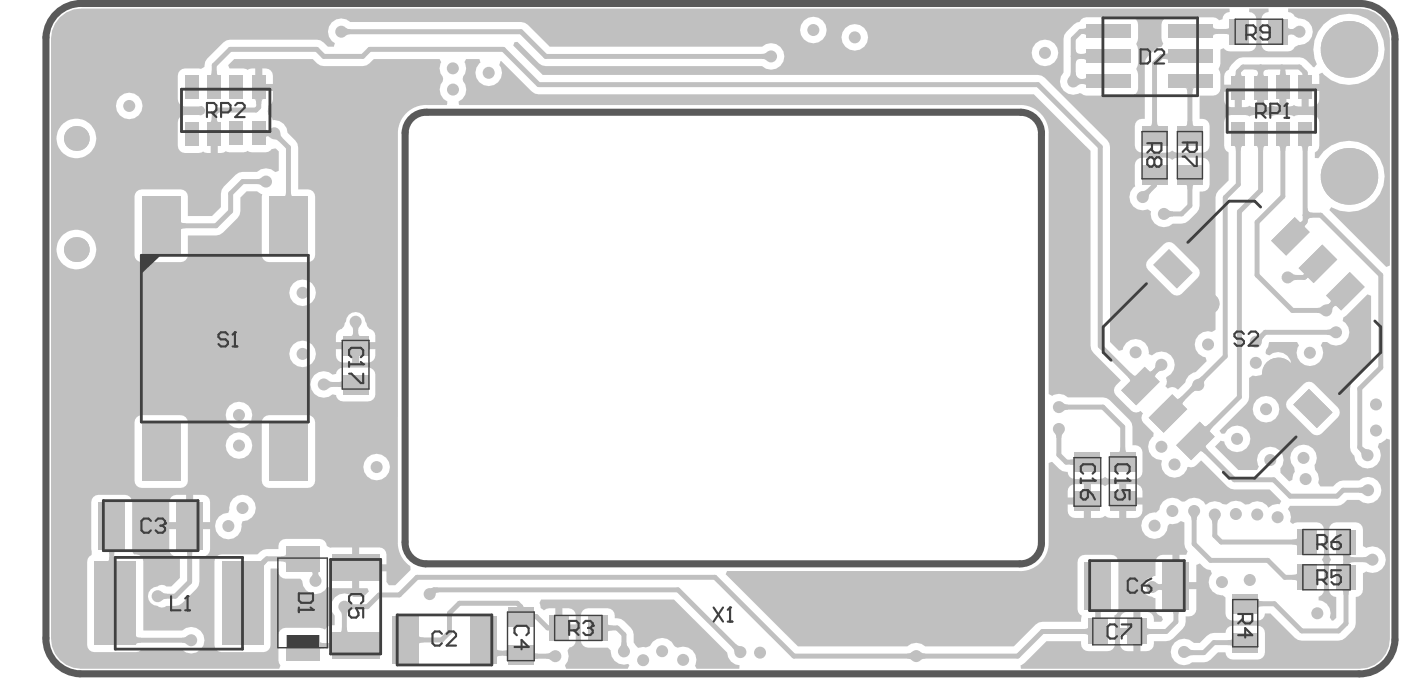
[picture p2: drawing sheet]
<svg xmlns="http://www.w3.org/2000/svg" width="84mm" height="41mm" viewBox="0 0 84 41" stroke-linecap="round" stroke-linejoin="round" font-family="sans-serif">
<path d="M24.5 7.1a1.21 1.21 0 0 1 1-.4h35.4a1.24 1.24 0 0 1 1.3 1.3v24.4a1.24 1.24 0 0 1-1.3 1.2h-35.5a1.25 1.25 0 0 1-1.2-1.3v-24.4v-.3z" fill="none" stroke="#c0c0c0" stroke-width=".06"/>
<g fill="#c0c0c0">
<path d="M6.4 32.8h.6h-.1l-.1 .3h-.3v-.3z"/>
<path d="M10.9 38l.3-.1v.5l-.3-.1z"/>
<path d="M9.7 35.3l.3 .1v.3l-.3 .1z"/>
<path d="M12.6 7h.3l.1 .2 .1 .1h-.6l.1-.1z"/>
<path d="M12.6 4.2h.3l.1 .3h.1h-.6h.1z"/>
<path d="M17.1 11.4h.3v.3h.1h-.6h.1z"/>
<path d="M15.3 10.7l.3-.1v.5l-.3-.1z"/>
<path d="M15.8 7.7l.1 .1h.2v.3h-.2l-.1 .1z"/>
<path d="M16.4 8.3l.3-.3 .2 .2-.3 .2z"/>
<path d="M15.8 7.8l.3-.1v.5l-.3-.1z"/>
<path d="M15.1 5.9h.6l-.1 .1v.2h-.3v-.2z"/>
<path d="M20.4 37.4h.3v.3h.1h-.5h.1z"/>
<path d="M19.5 38.4l.2-.1 .1-.1v.6l-.1-.1h-.2z"/>
<path d="M19.1 38.2v.1l.3 .1v.3h-.3v.1z"/>
<path d="M18.5 34.1h.6l-.1 .3h-.3l-.1-.2z"/>
<path d="M20.3 36.5h.5l-.1 .2h-.3z"/>
<path d="M20.8 35.9l.3 .1v.3l-.3 .1z"/>
<path d="M18.7 34.1h.3l.1 .3h-.5z"/>
<path d="M20.2 22.8h.2l.1-.2v.6l-.1-.1h-.2z"/>
<path d="M19.6 22.7l.3 .1v.3l-.3 .1z"/>
<path d="M21 19.5h.5l-.1 .2h-.3z"/>
<path d="M20.6 1.6l.3 .1v.3l-.3 .1z"/>
<path d="M25.7 35.1l.4-.1 .1 .3-.2 .1z"/>
<path d="M30 38.8h.3v-.1v.6v-.1l-.3-.1z"/>
<path d="M29.6 38.7l.1 .1h.2v.3l-.2 .1-.1 .1z"/>
<path d="M31.8 38.9l.1 .1h.2v.3h-.2l-.1 .1z"/>
<path d="M32.6 39l.3-.1v.5l-.3-.1z"/>
<path d="M36.2 37.2l.1 .1h.2v.3h-.2l-.1 .2z"/>
<path d="M37.1 38.3h.3l.1 .3h-.5z"/>
<path d="M43.7 38.6l.2-.2 .3 .1-.4 .4z"/>
<path d="M54.1 39l.3-.1v.5l-.3-.1z"/>
<path d="M54.9 38.9l.3 .1v.3l-.3 .1z"/>
<path d="M64.7 37.5h.2l.1-.1v.6l-.1-.1-.2-.1z"/>
<path d="M63.9 27.4h.2l.1-.1v.6l-.1-.1-.2-.1z"/>
<path d="M62.9 25.8h.5l-.1 .3h-.3z"/>
<path d="M63.4 24l.3 .1v.3l-.3 .1z"/>
<path d="M64.5 4.7h.3v-.1v.6v-.2h-.3z"/>
<path d="M63.9 4.3h.3l.1 .3h-.5z"/>
<path d="M64.3 4.6l.3 .1v.3l-.3 .1z"/>
<path d="M64.5 1.7h.3v-.1v.6v-.1l-.3-.1z"/>
<path d="M68.4 37.4l.1 .1h.2v.3l-.2 .1-.1 .1z"/>
<path d="M66.9 26.7h.2l.1 .2 .1 .1h-.6l.1-.1z"/>
<path d="M67.3 22.5l.2-.2 .2 .1h.1l-.4 .4v-.1z"/>
<path d="M68.2 11.4l.3-.1 .2 .2-.1 .3z"/>
<path d="M70.9 38.7l.3 .1v.3l-.3 .1z"/>
<path d="M69.9 36.3h.6l-.1 .1-.1 .2h-.3v-.2z"/>
<path d="M69.1 34.9l.2-.1 .1-.1v.6l-.1-.1h-.2z"/>
<path d="M69 34.8l.3 .1v.3l-.3 .1z"/>
<path d="M71 30.7h.5l-.1 .3h-.3z"/>
<path d="M70.2 23.8h.1l.2-.1 .2 .2-.1 .2v.1z"/>
<path d="M71.4 22.6l.3-.1 .3 .1-.1 .3z"/>
<path d="M70.7 11h.6l-.1 .1v.2h-.3l-.1-.2z"/>
<path d="M69.7 12.5l.3 .1v.3l-.3 .1z"/>
<path d="M70.9 7.2h.3v.3h.1h-.6h.1z"/>
<path d="M70.7 5.3h.6h-.1v.3h-.3l-.1-.3z"/>
<path d="M73.3 38.2h.2l.1-.2v.6l-.1-.1h-.2z"/>
<path d="M75 35.7l.1 .1 .2 .1v.3h-.2l-.1 .1z"/>
<path d="M73.6 8.7h.6l-.1 .1-.1 .2h-.2l-.1-.2z"/>
<path d="M74.9 8.7h.6l-.1 .1v.2h-.3l-.1-.2z"/>
<path d="M73.8 4.3h.2l.1 .2 .1 .1h-.6l.1-.1z"/>
<path d="M75.1 4.3h.3v.2l.1 .1h-.6l.1-.1z"/>
<path d="M73.1 1.7h.2l.1-.1v.6l-.1-.1-.2-.1z"/>
<path d="M72.4 1.6l.1 .1h.2v.3l-.2 .1-.1 .1z"/>
<path d="M77.1 34.3h.3v-.2v.6v-.1h-.3z"/>
<path d="M77.1 32.2h.3v-.2v.6v-.1h-.3z"/>
<path d="M78.6 18.4l.3-.1v.5l-.3-.1z"/>
<path d="M76.3 8.7h.6l-.2 .1v.2h-.3v-.2z"/>
<path d="M77.6 8.7h.6l-.1 .1-.1 .2h-.3v-.2z"/>
<path d="M77.7 4.3h.3l.1 .2h-.4z"/>
<path d="M76.4 4.2h.3v.3h.2h-.6h.1z"/>
<path d="M76.9 1.6v.1h.3v.3l-.3 .1v.1z"/>
<path d="M77 1.7l.3-.1v.5l-.3-.1z"/>
<path d="M80 35.2h.6l-.1 .1v.2h-.3l-.1-.2z"/>
<path d="M80 33.1h.6l-.1 .1v.2h-.3l-.1-.2z"/>
<path d="M81.1 29.1l.3-.1v.5l-.3-.1z"/>
<path d="M79.4 17.9l.4 .4h-.1l-.2 .1-.2-.2 .1-.2z"/>
<path d="M79.1 18.2l.3-.2 .2 .2-.1 .3z"/>
<path d="M6.5 33.2h.3l.1 .2 .1 .1h-.6l.1-.1z"/>
<path d="M10.8 13.2v.1h.3v.3l-.3 .1v.1z"/>
<path d="M16.8 33.2h.2l.1-.2v.6l-.1-.1h-.2z"/>
<path d="M15.3 33.5h.2l.3-.2 .1 .3-.2 .2v.2z"/>
<path d="M21.1 19.8h.3v.2l.1 .1h-.6l.1-.1z"/>
<path d="M31.8 36.6h.2v.3l-.2 .1z"/>
<path d="M45.5 3.2l.3-.1v.5l-.3-.1z"/>
<path d="M64.5 3.2h.3v-.1v.6v-.1l-.3-.1z"/>
<path d="M64.2 2.9l.1 .2 .2 .1v.3l-.2 .1-.1 .2-.3-.4z"/>
<path d="M71.6 27l.4-.5v.2l.1 .2-.2 .2-.2-.2z"/>
<path d="M71.2 22.9l.2 .4-.2 .1-.2-.2z"/>
<path d="M69.5 3.2h.2l.1-.1v.6l-.1-.1-.2-.1z"/>
<path d="M74.9 20l.3-.1 .2 .2-.1 .3z"/>
<path d="M77.5 13.2l.3-.1 .2 .2-.1 .3z"/>
<path d="M77.8 16.3l.3 .2-.2 .2-.2-.3z"/>
<path d="M77.1 16.3l.3 .1v.3l-.3 .1z"/>
<path d="M78 12.4l.1 .2 .2 .1v.3h-.2l-.1 .2-.3-.4z"/>
<path d="M80.2 33.4h.3v.2l.1 .1h-.6l.1-.1z"/>
<path d="M81.4 33.2l.2-.1v.5l-.2-.1z"/>
<path d="M81.1 26.9l.2-.2 .3 .1-.3 .4z"/>
<path d="M80.5 32.9v.3h.3v.3l-.3 .1v.2l-.3-.4z"/>
<path d="M79.2 19.7l.3-.1v.5l-.3-.1z"/>
<path d="M8.1 37.9l.1 .1h.2v.3l-.3 .2z"/>
<path d="M11 32.8h.6h-.1v.3h-.3l-.1-.3z"/>
<path d="M25 37.9l.1 .1h.2v.3l-.2 .1-.1 .1z"/>
<path d="M65.2 36.3h.6l-.1 .1v.2h-.3l-.1-.2z"/>
<path d="M68.5 22.1l.2 .1 .2-.2 .2 .2-.2 .2 .1 .1z"/>
<path d="M69 21.8l.3 .3-.3 .2-.2-.2z"/>
<path d="M68.8 7.2h.2l.1 .3h.1h-.6h.1z"/>
<path d="M72.2 31h.5l-.1 .2h-.3z"/>
<path d="M71.8 25.4h.2l.1-.1 .3 .2-.2 .2v.1z"/>
<path d="M74.8 4.1l.4-.2 .5 .2-.2 .1-.1 .2h-.3l-.1-.2z"/>
<path d="M65.4 36.6h.3v.3h.1h-.6h.1z"/>
<path d="M32.3 35.8h7.9l3.2 3.1a.77 .77 0 0 0 .7 .8v.2h-2.5l-.1-.2a.79 .79 0 0 0-.2-.9 .79 .79 0 0 0-.9-.2h-.1a.82 .82 0 0 0-.8-.5 .82 .82 0 0 0-.7 .5l-.7 .1-.3-.4a1.23 1.23 0 0 0-1.1-1.4 .47 .47 0 0 0-.4-.6h-1.2a.43 .43 0 0 0-.4 .4v1.5a.43 .43 0 0 0 .4 .4h1.2l.1 .2a.78 .78 0 0 0 1.1 .8l.1 .1-.1 .2h-3.7l-.1-.2a.82 .82 0 0 0 .2-.9l.1-.2a.41 .41 0 0 0 .4-.4v-.5h-1v-.2h-.3v-1.2h-.3a.34 .34 0 0 1-.4 .1 .34 .34 0 0 1-.2-.4zM33.6 36.3v1h.8v-.6a.43 .43 0 0 0-.5-.4z"/>
<path d="M27.8 3.5h.8l.1 .2a.79 .79 0 0 0-.2 1.1 .79 .79 0 0 0 1.1 .2 .79 .79 0 0 0 .2-1.1l.1-.3 1.8 1.9 .4 .1h29.6l3.4 3.4v11.6l.2 .5 1.6 1.6-.3 .3a.43 .43 0 0 0 0 .6l.9 .9 .3 .1 .3-.1 .1 .2a.41 .41 0 0 0 0 .5l.6 .6v.2a.81 .81 0 0 0-.2 .9 .81 .81 0 0 0 .7 .6 .81 .81 0 0 0 .6 1 .81 .81 0 0 0 1-.6h.3l.5-.4 1.7 1.7h2.4l.7 .7-.1 .2h-.5l-.2 .2-.1-.2a.77 .77 0 0 0-1 0h-.3l-.2-.2h-.3h-.4l-.2 .2h-.2a.76 .76 0 0 0-1 0 .78 .78 0 0 0-1.3-.2h-.2l-.2-.1a.78 .78 0 0 0-1.1 .6l-.3 .2a.79 .79 0 0 0-.8 .8 .79 .79 0 0 0 .8 .8 .79 .79 0 0 0 .8-.8l.1-.2h.5l.2-.1 .2 .1v1.3l.2 .4-.1 .2h-.4v1.6h1v-1l.2-.1 .4 .4h.3v.2l-.1 .2a.79 .79 0 0 0 .8 1.1l.1 .1v1a.43 .43 0 0 0 .5 .4h1.5l.3-.1 .1-.3h.3l1.7 1.6h2.6a1.47 1.47 0 0 0 .8-1v-1.6a.43 .43 0 0 0 .4-.4v-1l.2-.1a.79 .79 0 0 0 1.2-.7 .79 .79 0 0 0-1.2-.7l-.2-.1v-1a.43 .43 0 0 0-.4-.4h-1.2l-.3 .1-.1 .1v1.7l.1 .3-.1 .3v1.5l.1 .3 .3 .1v1.3l-.1 .1-.2-.2a.77 .77 0 0 0-.7-1v-.2l.2-.1 .1-.3v-1.5l-.1-.3 .1-.3v-1.5a.43 .43 0 0 0-.4-.4h-1.2l-.2 .1-.2-.2v-.2l-.1-.5 .1-.2h2.8l.2-.1 .4-.3h.7l.2 .2a.79 .79 0 0 0 1.1-.9 .79 .79 0 0 0-1.3-.4h-.9h-.3l-.3 .3h-.8l-.1-.2v-.5l-.2-.3-.1-.3a.79 .79 0 0 0-.2-1 .79 .79 0 0 0-1 .1 .79 .79 0 0 0 0 1.1l.1 .2-.2 .5-.2 .1-.5-.5v-.2l.1-.3a.79 .79 0 0 0-.7-1 .79 .79 0 0 0-.7 1.1l-.1 .2h-1.1l-1.4-1.4 .3-.3h.3a.79 .79 0 0 0 1.1 .5 .79 .79 0 0 0 .2-1.2 .79 .79 0 0 0-1.3 .3h-.2l-.1-.2 1.7-1.8v-1.3l.3-.2h.4l.2-.1h.3a.79 .79 0 0 0 1.1 .1 .79 .79 0 0 0 .1-1.1 .79 .79 0 0 0-1.1-.1l-.2-.1-.1-.1 .2-.6h1.7l.1 .2a.79 .79 0 0 0 .7 1.2 .79 .79 0 0 0 .6-1.2l.1-.2h.3a.79 .79 0 0 0 1.2-.1 .79 .79 0 0 0-.3-1.1l.1-.3 1.4-1.3h.2v4.1l-1.1 1.1-.1 .4v3.5l.3 .8a.79 .79 0 0 0 1.1 .3 .79 .79 0 0 0 .2-1.1l.1-.3 .4-.2h.2v12a1.83 1.83 0 0 1-2 1.7h-20v-.2l.3-.1 1.3-1.3h2a.47 .47 0 0 0 .4 .6h1.2l.3-.2 .1-.1v-1.9l.2-.2v-.2v-2.8a.43 .43 0 0 0-.4-.4h-1.6h-.1l-.3 .3v2.9v.2l.3 .2-.1 .4h-2.5l-1.5 1.5h-5.3l-.5-.3-.6 .3h-6.5l-4.3-4.3 .1-.2h17.4a1.68 1.68 0 0 0 1.8-1.7v-4.8h.2l.6 .5 .3 .1 .1 .3 .3 .1h1.5l.3-.1 .4 .1h1.4a.43 .43 0 0 0 .5-.4l-.1-1.4a.49 .49 0 0 0-.5-.2l-.1-1.4-1.5-1.4-2.3-.1-.5-.2-.4 .1-.2-.1v-15.5a1.68 1.68 0 0 0-1.7-1.7h-33.5v-.2a.86 .86 0 0 0 .2-1.4 1.09 1.09 0 0 0 .1-1zM74.8 24.4a.79 .79 0 0 0 1.5 0 .79 .79 0 0 0-1.5 0zM76.9 23.8a.43 .43 0 0 0 0 .6l1.4 1.4a.43 .43 0 0 0 .6 0l.9-.9a.43 .43 0 0 0 0-.6l-1.4-1.4a.43 .43 0 0 0-.6 0zM65.1 28.9v2h.5l.3-.1 .4 .1h.5v-2h-.5l-.4 .1-.3-.1zM63.8 29l-.1 .3v.4h1v-.8h-.6zM67.2 28.9v.8h1v-.4a.43 .43 0 0 0-.5-.4zM67.2 30.1v.8h.5a.43 .43 0 0 0 .5-.4v-.4zM63.7 30.1v.4a.43 .43 0 0 0 .4 .4h.6v-.8zM69.1 33.2l-.1 .3v.9h-.2a.61 .61 0 0 0-.6 .5 .61 .61 0 0 0 .5 .7l.3 .1v.6a.41 .41 0 0 0 .3 .5l.1 .2-.1 .1h-.4a.47 .47 0 0 0-.5-.6h-.3v2.4h.3a.46 .46 0 0 0 .5-.6 1.53 1.53 0 0 0 1.9-1.5 .49 .49 0 0 0 .6-.5v-1.2h-1.2v-.2h-.2v-1.8h-.6zM67 36.6l-.2 .3v.6h.8v-1h-.3zM70.1 38.3a.79 .79 0 0 0 0 1.1 .79 .79 0 0 0 1 .1 1.31 1.31 0 0 0 1.6-.6h.4a.43 .43 0 0 0 .5 .4h1.5a.43 .43 0 0 0 .4-.4v-1.1a.43 .43 0 0 0-.4-.5h-1.5a.43 .43 0 0 0-.5 .5 1.3 1.3 0 0 0-1.5 .6h-.4a.78 .78 0 0 0-1.1-.1zM66.8 37.9v.5a.43 .43 0 0 0 .5 .5h.3v-1z"/>
<path d="M3.6 1a1.78 1.78 0 0 1 1.3-.5h68.5v.2a.43 .43 0 0 0-.4 .4l-.3 .1-.3-.2-2.8 .1-.2 .1-.1 .3v.8l.1 .3-.1 .2h-.2a1.42 1.42 0 0 0-.8 1v3.3h-.1a.43 .43 0 0 0-.5 .4v1.2l.1 .3 .2 .1h1.6l.4-.1 .3 .1h1.5a.43 .43 0 0 0 .4-.4v-1.3a.49 .49 0 0 0-.6-.3v-1.4h.8a.43 .43 0 0 0 .4-.4v-.9l-.1-.3 .1-.3v-.8l.2-.1 .4 .2h1.1a.43 .43 0 0 0 .5-.5l-.1-1.6-.1-.2-.3-.1 .1-.2h1.1v.2a.43 .43 0 0 0-.4 .4v1.5l.1 .3 .3 .2h1.2l.3-.2a.75 .75 0 0 1 .7-.3 .79 .79 0 0 0 .4-.9 .79 .79 0 0 0-.8-.6l-.6-.4v-.2h4.3a1.82 1.82 0 0 1 1.7 2v13.3l-.2 .1-3.4-3.4 .1-.1a2.13 2.13 0 0 0 2.9-.8 2.13 2.13 0 0 0-.7-2.9 2.13 2.13 0 0 0-2.9 .7h-.2v-.3l.2-.2v-.2v-1.4v-.2l-.2-.2h-1l-.3 .1-.2-.1h-.9l-.2 .1-.3-.1h-.8l-.2 .1-.3-.1h-.8l-.3 .1-.1 .1v1.6v.2l.2 .2v1.7l-.6 .6-.2 .4v7.9l-.2 .1h-.2a.79 .79 0 0 0-.8 .7 .79 .79 0 0 0 .6 .8l.1 .2-.7 .7a.72 .72 0 0 0-.6 .6l-.4 .4a.42 .42 0 0 0-.6 0l-.2-.2 .1-.2v-.3a.79 .79 0 0 0 .4-1.2 .79 .79 0 0 0-1.3-.1l-.2-.1 .1-.1a.79 .79 0 0 0-.7-.8 .79 .79 0 0 0-.9 .7h-.2l-.6-.5v-11.9l-4-4h-29.8l-1.8-1.8 .1-.2h.2l1.3 1.3 .4 .1h12.9a.79 .79 0 0 0 1.1 0 .79 .79 0 0 0 0-1.1 .79 .79 0 0 0-1.1 0h-12.7l-1.3-1.3-.4-.2h-10.2l-.2-.1a.79 .79 0 0 0-1 .3 .79 .79 0 0 0 .3 1.1l-.1 .2h-.3l-.5-.4h-.2h-5.2l-.4 .1-.9 1-.3 .5-.1 .1h-1a.43 .43 0 0 0-.4 .4v1.4l.1 .3 .3 .2 1-.1 .2 .3v.2l-.2 .1h-1a.43 .43 0 0 0-.4 .4v1.4l.1 .3 .2 .1h1l.2-.1 .5 .1v-1.1h.4v1.1l.5-.1 1 .1 .3-.1 .2 .1h.9l.6-.2 .1 .1v1.2l-.2 .1a.78 .78 0 0 0-1.1 0h-1a1.84 1.84 0 0 0-1.1 2.1l-.5 .5h-1.5v-1.2l-.1-.3-.2-.1h-2.4a.43 .43 0 0 0-.5 .4v3.5l.2 .3 .3 .1h2.3a.43 .43 0 0 0 .4-.4v-1.2h1.7l.4-.1 1-1.1v-1l.4-.4h.6l.4 .2-.1 3.6a.43 .43 0 0 0 .5 .4h2.3l.3-.1 .1-.3v-3.5a.43 .43 0 0 0-.4-.4h-.6v-2.5l-.2-.4-.4-.5-.1-.3a.76 .76 0 0 0-.8-.4l-.1-.3a.52 .52 0 0 1 .1-.8v-.7h-.9v-.2h-.2v-1.1l-.4 .1-.3-.1h-.8l-.1-.2 .4-.4h4.7l.4 .4h.2h2.3h.3l.4-.4h3.9l.1 .3a1.06 1.06 0 0 0 .1 .9 1.04 1.04 0 0 0 .1 1.2l.2 .2v.2h-1.3a1.69 1.69 0 0 0-1.7 1.6v24.4a1.72 1.72 0 0 0 .8 1.5v.2l-.9 .9h-.4l-.1-.2v-.6h-1.7v1h.5l.1 .2-.3 .3h-.6a.79 .79 0 0 0-1.1 0 .79 .79 0 0 0 0 1.1v.6h-.4l-.2 .3-.3-.1h-2.1l-.3 .1-.1 .3v1.5l.1 .3v.2h-11.9a1.83 1.83 0 0 1-1.8-2v-35.7l.3-.8zM47.7 1.8a.8 .8 0 0 0 1.6 0 .8 .8 0 0 0-1.6 0zM50.2 2.2a.8 .8 0 0 0 1.6 0 .8 .8 0 0 0-1.6 0zM61.6 3.2a.8 .8 0 0 0 1.6 0 .8 .8 0 0 0-1.6 0zM73.5 3.9l-.2 .3-.2 .2v.6h.8v.3h.2v1.1l.5-.1 .4 .1v-1.1h.4v1.1l.5-.1 .4 .1v-1.2h.5v1.2l.4-.1 .5 .1v-1.2h.2v-.2h.8v-.6l.2-.1a2.12 2.12 0 0 0 3.5-.5 2.12 2.12 0 0 0-1.9-3 2.12 2.12 0 0 0-1.9 3l-.2 .2h-.1a1.2 1.2 0 0 0-.7-.6h-3.4l-.2 .1zM15.7 4.1v.9h.6v-.5a.48 .48 0 0 0-.6-.4zM63.6 1.9l-.1 .4v2a.78 .78 0 0 0-.1 1 .78 .78 0 0 0 1 .3l.4 .1h2.7a.43 .43 0 0 0 .4-.4v-.9l-.1-.3 .1-.3v-.8l-.1-.4 .1-.3v-.8a.43 .43 0 0 0-.4-.5h-2.7l-.3 .2-.1 .1a1.09 1.09 0 0 0-.8 .6zM78.1 5.4v1a.49 .49 0 0 0 .6-.5v-.5zM73.1 5.5v.5a.48 .48 0 0 0 .6 .4v-.9zM6.9 6.3a.8 .8 0 0 0 1.6 0 .8 .8 0 0 0-1.6 0zM3.4 8.3a1.19 1.19 0 0 0 2.3 0 1.19 1.19 0 0 0-2.3 0zM67.8 9.5l-.1 .3v1.3a.79 .79 0 0 0-.2 1 .79 .79 0 0 0 1 .4l.2 .1a.78 .78 0 0 0 .4 .9 .78 .78 0 0 0 .9-.2 1.46 1.46 0 0 0 1.6-1.9 .48 .48 0 0 0 .6-.4v-1.2a.43 .43 0 0 0-.4-.4h-1.5l-.3 .1-.4-.1h-1.4zM3.4 14.9a1.19 1.19 0 0 0 2.3 0 1.19 1.19 0 0 0-2.3 0zM68.5 15.5a.43 .43 0 0 0 0 .6l1.4 1.4a.43 .43 0 0 0 .6 0l1-.9a.43 .43 0 0 0 0-.6l-1.4-1.4a.43 .43 0 0 0-.6 0zM17.3 17.5a.8 .8 0 0 0 1.6 0 .8 .8 0 0 0-1.6 0zM20.8 18.8l-.4 .8a.41 .41 0 0 0-.4 .4v.4h2.4v-.4a.41 .41 0 0 0-.3-.4l-.2-.3a.68 .68 0 0 0-1.1-.5zM21.4 20.8v.8h.6a.43 .43 0 0 0 .4-.4v-.4zM20 20.8v.4a.43 .43 0 0 0 .5 .4h.5v-.8zM17.3 21.1a.8 .8 0 0 0 1.6 0 .8 .8 0 0 0-1.6 0zM18.8 22.4a.8 .8 0 0 0 0 1.1 .8 .8 0 0 0 1.1 0l.2 .1a.41 .41 0 0 0 .4 .4h1.5a.43 .43 0 0 0 .4-.5v-1.1a.43 .43 0 0 0-.4-.5h-1.5a.41 .41 0 0 0-.4 .4l-.3 .1a.78 .78 0 0 0-1 0zM13.5 24.8a.8 .8 0 0 0 1.6 0 .8 .8 0 0 0-1.6 0zM13.5 26.6a.8 .8 0 0 0 1.6 0 .8 .8 0 0 0-1.6 0zM21.7 27.9a.8 .8 0 0 0 1.6 0 .8 .8 0 0 0-1.6 0zM15.7 24.9l-.1 .3v3.5a.43 .43 0 0 0 .5 .4h2.3a.43 .43 0 0 0 .4-.4v-3.5a.43 .43 0 0 0-.4-.4h-2.3zM8.2 24.9l-.2 .3v3.5a.43 .43 0 0 0 .5 .4h2.3a.43 .43 0 0 0 .4-.4v-3.5a.43 .43 0 0 0-.4-.4h-2.3zM11.5 29.5v1.7h1v-1.2a.43 .43 0 0 0-.4-.5zM10.2 29.6l-.1 .4v1.2h1v-1.7h-.6zM13.9 29.7l-.2 .3-.1 .6a.79 .79 0 0 0-.8 .8 .79 .79 0 0 0 .9 .8 .79 .79 0 0 0 .7-.9l.1-.2a.79 .79 0 0 0 .7-1.1 .79 .79 0 0 0-1.3-.3zM21.4 32.7v1h1.7v-.6a.43 .43 0 0 0-.5-.4zM10.1 31.6v1.2a.48 .48 0 0 0 .6 .4v1.3l-.5 .5-.7-.1a.61 .61 0 0 0-.6 .6 .61 .61 0 0 0 .5 .6l.3 .1 .2-.1h.8l1-1 .2-.4v-1.5a.49 .49 0 0 0 .6-.4v-1.2zM12.9 33.2l-.1 .3v5a.43 .43 0 0 0 .4 .4h2.5a.43 .43 0 0 0 .4-.4v-4.6h.5a.48 .48 0 0 0 .4 .6h.9l.1 .2a.79 .79 0 0 0 .7 .7 .79 .79 0 0 0 .8-.4l.3 .1h1.2v-2.4h-1.3l-.2-.2a.42 .42 0 0 0-.4-.3h-2.1a.47 .47 0 0 0-.4 .6h-.9l-.3 .3h-2.2zM5.6 29.6l-.2 .4 .1 3.1-.2 .1-.1 .3v5a.43 .43 0 0 0 .4 .4h2.5l.3-.1h2.5a.79 .79 0 0 0 1.1 0 .79 .79 0 0 0 0-1.2 .79 .79 0 0 0-1.1 0h-2.3v-4.1a.54 .54 0 0 0-.6-.5l-.1-.1v-2.9a.43 .43 0 0 0-.4-.5h-1.6z"/>
<circle cx="4.6" cy="14.9" r=".74"/>
<circle cx="4.6" cy="8.3" r=".74"/>
<circle cx="72.1" cy="18.1" r=".63"/>
<circle cx="76.3" cy="22.3" r=".95"/>
<circle cx="80.5" cy="2.9" r="1.69"/>
<circle cx="80.5" cy="10.5" r="1.69"/>
</g>
<g fill="#c0c0c0">
<path d="M12.4 7.3h.8v1.4h-.8z" fill-rule="evenodd"/>
<path d="M13.7 7.2h.8v1.5h-.8z" fill-rule="evenodd"/>
<path d="M13.7 4.5h.8v1.4h-.8z" fill-rule="evenodd"/>
<path d="M12.4 4.5h.8v1.4h-.8z" fill-rule="evenodd"/>
<path d="M15 7.2h.9v1.5h-.9z" fill-rule="evenodd"/>
<path d="M15 4.5h.9v1.4h-.9z" fill-rule="evenodd"/>
<path d="M66.3 27h1.4v1.2h-1.4z" fill-rule="evenodd"/>
<path d="M70.3 7.5h1.5v1.2h-1.5z" fill-rule="evenodd"/>
<path d="M73.6 37.8h1.5v1.1h-1.5z" fill-rule="evenodd"/>
<path d="M73.6 35.4h1.5v1.2h-1.5z" fill-rule="evenodd"/>
<path d="M73.5 7.3h.8v1.4h-.8z" fill-rule="evenodd"/>
<path d="M73.5 4.6h.8v1.4h-.8z" fill-rule="evenodd"/>
<path d="M73.4 1.1h1.1v1.5h-1.1z" fill-rule="evenodd"/>
<path d="M77.4 33.7h1.2v1.5h-1.2z" fill-rule="evenodd"/>
<path d="M77.4 31.6h1.2v1.5h-1.2z" fill-rule="evenodd"/>
<path d="M76.1 7.3h.9v1.4h-.9z" fill-rule="evenodd"/>
<path d="M77.5 7.3h.8v1.4h-.8z" fill-rule="evenodd"/>
<path d="M77.5 4.5h.8v1.4h-.8z" fill-rule="evenodd"/>
<path d="M76.1 4.5h.9v1.4h-.9z" fill-rule="evenodd"/>
<path d="M79.7 33.7h1.2v1.5h-1.2z" fill-rule="evenodd"/>
<path d="M79.7 31.6h1.2v1.5h-1.2z" fill-rule="evenodd"/>
<path d="M5.9 30h1.6v2.8h-1.6z" fill-rule="evenodd"/>
<path d="M8.5 25.2h2.3v3.5h-2.3z" fill-rule="evenodd"/>
<path d="M8.5 11.7h2.3v3.5h-2.3z" fill-rule="evenodd"/>
<path d="M32.8 36.7h1.1v1.5h-1.1z" fill-rule="evenodd"/>
<path d="M66.3 29.3h1.4v1.2h-1.4z" fill-rule="evenodd"/>
<path d="M69.4 33.5h1.6v2.8h-1.6z" fill-rule="evenodd"/>
<path d="M70.3 9.8h1.5v1.2h-1.5z" fill-rule="evenodd"/>
<path d="M67.3 36.9h1.1v1.5h-1.1z" fill-rule="evenodd"/>
<path d="M11 7.3h.9v1.4h-.9z" fill-rule="evenodd"/>
<path d="M11 4.5h.9v1.4h-.9z" fill-rule="evenodd"/>
<path d="M17 37.9h2.1v1.5h-2.1z" fill-rule="evenodd"/>
<path d="M19.8 37.7h2.8v1.6h-2.8z" fill-rule="evenodd"/>
<path d="M30.3 38.5h1.5v1.2h-1.5z" fill-rule="evenodd"/>
<path d="M64.1 27h1.5v1.2h-1.5z" fill-rule="evenodd"/>
<path d="M68.2 7.5h1.4v1.2h-1.4z" fill-rule="evenodd"/>
<path d="M64.8 4.4h2.7v.9h-2.7z" fill-rule="evenodd"/>
<path d="M64.8 1.5h2.7v.8h-2.7z" fill-rule="evenodd"/>
<path d="M74.8 7.3h.8v1.4h-.8z" fill-rule="evenodd"/>
<path d="M74.8 4.6h.8v1.4h-.8z" fill-rule="evenodd"/>
<path d="M75.7 1.1h1.2v1.5h-1.2z" fill-rule="evenodd"/>
<path d="M10.5 30h1.6v2.8h-1.6z" fill-rule="evenodd"/>
<path d="M17 32.6h2.1v1.5h-2.1z" fill-rule="evenodd"/>
<path d="M19.8 33.1h2.8v1.6h-2.8z" fill-rule="evenodd"/>
<path d="M20.5 22.4h1.5v1.1h-1.5z" fill-rule="evenodd"/>
<path d="M20.5 20h1.5v1.2h-1.5z" fill-rule="evenodd"/>
<path d="M35.1 36.7h1.2v1.5h-1.2z" fill-rule="evenodd"/>
<path d="M30.3 36.2h1.5v1.2h-1.5z" fill-rule="evenodd"/>
<path d="M64.1 29.3h1.5v1.2h-1.5z" fill-rule="evenodd"/>
<path d="M64.7 33.5h1.6v2.8h-1.6z" fill-rule="evenodd"/>
<path d="M66.9 23.3l1.4-1.4 .9 .9-1.4 1.4z" fill-rule="evenodd"/>
<path d="M68.2 9.8h1.4v1.2h-1.4z" fill-rule="evenodd"/>
<path d="M64.8 3h2.7v.8h-2.7z" fill-rule="evenodd"/>
<path d="M75.9 14.4l1.4-1.4 .9 .8-1.4 1.5z" fill-rule="evenodd"/>
<path d="M77.5 16l1.4-1.4 .9 .9-1.4 1.4z" fill-rule="evenodd"/>
<path d="M79.1 17.6l1.4-1.4 .9 .9-1.4 1.4z" fill-rule="evenodd"/>
<path d="M13.2 33.5h2.5v5h-2.5z" fill-rule="evenodd"/>
<path d="M5.6 33.5h2.5v5h-2.5z" fill-rule="evenodd"/>
<path d="M28.1 36.8h1.5v2.8h-1.5z" fill-rule="evenodd"/>
<path d="M23.4 36.8h1.6v2.8h-1.6z" fill-rule="evenodd"/>
<path d="M64.9 36.9h1.2v1.5h-1.2z" fill-rule="evenodd"/>
<path d="M77.2 24.1l.9-.9 1.4 1.4-.9 .9z" fill-rule="evenodd"/>
<path d="M69.7 4.4h2.7v.9h-2.7z" fill-rule="evenodd"/>
<path d="M69.7 1.5h2.7v.8h-2.7z" fill-rule="evenodd"/>
<path d="M16.1 25.2h2.3v3.5h-2.3z" fill-rule="evenodd"/>
<path d="M16.1 11.7h2.3v3.5h-2.3z" fill-rule="evenodd"/>
<path d="M68.8 15.8l1-.9 1.4 1.4-1 .9z" fill-rule="evenodd"/>
<path d="M69.7 3h2.7v.8h-2.7z" fill-rule="evenodd"/>
<path d="M70.2 26.6l1.4-1.4 .9 .9-1.4 1.4z" fill-rule="evenodd"/>
<path d="M68.5 24.9l1.5-1.4 .9 .9-1.5 1.4z" fill-rule="evenodd"/>
</g>
<path d="M24.5 7.1a1.21 1.21 0 0 1 1-.4h35.4a1.24 1.24 0 0 1 1.3 1.3v24.4a1.24 1.24 0 0 1-1.3 1.2h-35.5a1.25 1.25 0 0 1-1.2-1.3v-24.4v-.3z" fill="none" stroke="#c0c0c0" stroke-width=".06"/>
<g fill="none" stroke="#c0c0c0" stroke-width=".3">
<path d="M12.8 5.2v-1.3l.9-1h5.2l.4 .5h2.3l.5-.5h7.9l2.1 2.1h29.8l3.8 3.8v11.8l2.4 2.4 1.2-1.2M15.4 5.2v1.2l-.1 .2h-2.3l-.2 .2v1.2M15.4 8h1l.8 .8v4.7M15.9 10.8h-1.4l-.7 .7v1.1l-.9 .9h-3.3M20.4 1.9h10.7l1.5 1.5h13.4M21.2 19.2v1.4M64 3.4h2.2M64 4.9h2.2M66.2 1.9h-1.7l-.5 .4v2.5M68.9 10.4v.7l-.7 .7M71 10.4v1.9l-.5 .5h-1M71.1 4.9h-.1v3.2"/>
<path d="M71.1 3.4h-1.8l-.4 .4v4.3M71.1 1.9h2.8M73.9 8v3l-.8 .8v9.5l-1.6 1.6v.1h-.1l-1.7 1.7M73.9 1.9h.1M75.2 8v3.4l-1.2 1.2v11.1l-2.7 2.6 2.4 2.3h2.3l1 1h2.8l.4-.4h1.4M75.2 4v1.3M76.3 1.9h1.3M76.5 4l.1 1.2M76.6 8v3.7l-1.6 1.6v3.1l2.1 2.1h2l1.2-1.1M77.9 5.2v-.9l-.3-.3h-3.4l-.3 .3v1M77.9 12.8h.9l3.6 3.6v5.5l-1.3 1.3v3.5l.5 .5M77.9 8v5.2l-.9 .9"/>
<path d="M78.7 15.7l-.9 .9h-1M79.7 19.8h-4.2l-.6 .6M80.3 17.4h.1M6.7 31.4v4.4l.2 .2M7.7 38.2h3.7M11.3 31.4v3.3l-.8 .9h-1.1M18.8 34.7v-1l-.3-.4h-2.6l-1.4 1.5v1.2M19.3 22.9h1.9M21.2 22.9h.1M25.6 35.4l.3-.2h14.6l3.7 3.7M28.8 38.7l.3 .3h2l.1 .1h1.9M33.2 37.3l.2 .2h-.7l-.7-.7h-.9v-.6l-.2-.2h-3.5l-.6 .6v1.1l-.4 .5h-2.2"/>
<path d="M35.7 37.5h1.1l.4 .4v1M63.2 25.6v1.5l.4 .5h1.3M63.2 24.3h2.6l1.2 1.2v2.1M65.5 34.9v2.8h-3.3l-1.5 1.4h-13.3l-4.7-4.7h-17.8l-1.1 1.1h-1.2l-.7 .7h-1.3v1.6l.6 .7h-3l-.1 .1M68.8 35h1.3l.1-.1v2.2l-.6 .6h-1.7M71.3 30.5v2l.9 .9h3.5l1 1h1.3M72.5 30.7v1.3l.4 .3h5.1M74.3 38.3h-1.9l-.6 .6h-1.2M80.3 32.3v4.9l-.4 .4h-2.2l-1.6-1.6h-1.8M80.3 33.4h1.6"/>
</g>
<g fill="#c0c0c0">
<circle cx="63.2" cy="28.6" r=".36"/>
<circle cx="27" cy="5.3" r=".36"/>
<circle cx="77.8" cy="27.3" r=".36"/>
<circle cx="77.9" cy="28.6" r=".36"/>
<circle cx="75.9" cy="25.7" r=".36"/>
<circle cx="75.8" cy="27.4" r=".36"/>
<circle cx="75.6" cy="24.4" r=".36"/>
<circle cx="69.3" cy="21.8" r=".36"/>
<circle cx="20.4" cy="1.9" r=".36"/>
<circle cx="70.7" cy="38.9" r=".36"/>
<circle cx="22.5" cy="27.9" r=".36"/>
<circle cx="25.6" cy="35.4" r=".36"/>
<circle cx="66.8" cy="18.4" r=".36"/>
<circle cx="63.8" cy="12" r=".36"/>
<circle cx="68.1" cy="14.4" r=".36"/>
<circle cx="63.2" cy="25.6" r=".36"/>
<circle cx="63.2" cy="24.3" r=".36"/>
<circle cx="78.2" cy="21" r=".36"/>
<circle cx="73.8" cy="26.2" r=".36"/>
<circle cx="79.7" cy="19.8" r=".36"/>
<circle cx="76.3" cy="21.8" r=".36"/>
<circle cx="74.6" cy="34.6" r=".36"/>
<circle cx="68.9" cy="31.4" r=".36"/>
<circle cx="70" cy="30.5" r=".36"/>
<circle cx="71.3" cy="30.5" r=".36"/>
<circle cx="72.5" cy="30.7" r=".36"/>
<circle cx="76.2" cy="30.9" r=".36"/>
<circle cx="75" cy="30.7" r=".36"/>
<circle cx="72.9" cy="34.7" r=".36"/>
<circle cx="78.6" cy="36.6" r=".36"/>
<circle cx="78.6" cy="38.7" r=".36"/>
<circle cx="76.5" cy="38.7" r=".36"/>
<circle cx="46" cy="3.4" r=".36"/>
<circle cx="18" cy="4.6" r=".36"/>
<circle cx="74.9" cy="20.4" r=".36"/>
<circle cx="67.8" cy="21" r=".36"/>
<circle cx="68.2" cy="11.8" r=".36"/>
<circle cx="73.8" cy="30.7" r=".36"/>
<circle cx="29.2" cy="4.3" r=".36"/>
<circle cx="27" cy="4.1" r=".36"/>
<circle cx="4.7" cy="17.8" r=".36"/>
<circle cx="4.7" cy="5.4" r=".36"/>
<circle cx="20.6" cy="36.2" r=".36"/>
<circle cx="18.8" cy="34.7" r=".36"/>
<circle cx="77.6" cy="1.9" r=".36"/>
<circle cx="51" cy="2.2" r=".36"/>
<circle cx="48.5" cy="1.8" r=".36"/>
<circle cx="16.4" cy="8" r=".36"/>
<circle cx="14.5" cy="30.3" r=".36"/>
<circle cx="13.6" cy="31.4" r=".36"/>
<circle cx="14.3" cy="26.6" r=".36"/>
<circle cx="14.3" cy="24.8" r=".36"/>
<circle cx="18.1" cy="21.1" r=".36"/>
<circle cx="18.1" cy="17.5" r=".36"/>
<circle cx="63.8" cy="17.7" r=".36"/>
<circle cx="9" cy="24.2" r=".36"/>
<circle cx="9.4" cy="35.6" r=".36"/>
<circle cx="4.9" cy="32.4" r=".36"/>
<circle cx="4.9" cy="28.2" r=".36"/>
<circle cx="4.9" cy="24.1" r=".36"/>
<circle cx="21.2" cy="19.2" r=".36"/>
<circle cx="54.7" cy="39.1" r=".36"/>
<circle cx="33.1" cy="39.1" r=".36"/>
<circle cx="19.3" cy="22.9" r=".36"/>
<circle cx="11.4" cy="38.2" r=".36"/>
<circle cx="7.7" cy="6.3" r=".36"/>
<circle cx="62.4" cy="3.2" r=".36"/>
<circle cx="4.5" cy="36.5" r=".36"/>
<circle cx="69.5" cy="12.8" r=".36"/>
<circle cx="82.1" cy="24.1" r=".36"/>
<circle cx="37.2" cy="38.9" r=".36"/>
<circle cx="38.4" cy="39.4" r=".36"/>
<circle cx="39.5" cy="38.9" r=".36"/>
<circle cx="40.8" cy="39.4" r=".36"/>
<circle cx="44.2" cy="38.9" r=".36"/>
<circle cx="71.5" cy="23" r=".36"/>
<circle cx="72.1" cy="20.6" r=".36"/>
<circle cx="69.3" cy="26.7" r=".36"/>
<circle cx="70.1" cy="27.7" r=".36"/>
<circle cx="81.6" cy="29.2" r=".36"/>
<circle cx="64" cy="4.9" r=".36"/>
<circle cx="76.8" cy="16.6" r=".36"/>
<circle cx="15.9" cy="10.8" r=".36"/>
<circle cx="34.9" cy="39.2" r=".36"/>
<circle cx="81.9" cy="33.4" r=".36"/>
<circle cx="70.6" cy="20.8" r=".36"/>
<circle cx="45.4" cy="38.9" r=".36"/>
<circle cx="79.1" cy="18.5" r=".36"/>
<circle cx="81.6" cy="27.2" r=".36"/>
<circle cx="82.1" cy="25.7" r=".36"/>
<circle cx="74.9" cy="21.6" r=".36"/>
<circle cx="68.8" cy="35" r=".36"/>
<circle cx="4.6" cy="14.9" r=".74"/>
<circle cx="4.6" cy="8.3" r=".74"/>
<circle cx="72.1" cy="18.1" r=".63"/>
<circle cx="76.3" cy="22.3" r=".95"/>
<circle cx="80.5" cy="2.9" r="1.69"/>
<circle cx="80.5" cy="10.5" r="1.69"/>
</g>
<g fill="#c0c0c0">
<path d="M12.4 7.3h.8v1.4h-.8z" fill-rule="evenodd"/>
<path d="M13.7 7.2h.8v1.5h-.8z" fill-rule="evenodd"/>
<path d="M13.7 4.5h.8v1.4h-.8z" fill-rule="evenodd"/>
<path d="M12.4 4.5h.8v1.4h-.8z" fill-rule="evenodd"/>
<path d="M15 7.2h.9v1.5h-.9z" fill-rule="evenodd"/>
<path d="M15 4.5h.9v1.4h-.9z" fill-rule="evenodd"/>
<path d="M66.3 27h1.4v1.2h-1.4z" fill-rule="evenodd"/>
<path d="M70.3 7.5h1.5v1.2h-1.5z" fill-rule="evenodd"/>
<path d="M73.6 37.8h1.5v1.1h-1.5z" fill-rule="evenodd"/>
<path d="M73.6 35.4h1.5v1.2h-1.5z" fill-rule="evenodd"/>
<path d="M73.5 7.3h.8v1.4h-.8z" fill-rule="evenodd"/>
<path d="M73.5 4.6h.8v1.4h-.8z" fill-rule="evenodd"/>
<path d="M73.4 1.1h1.1v1.5h-1.1z" fill-rule="evenodd"/>
<path d="M77.4 33.7h1.2v1.5h-1.2z" fill-rule="evenodd"/>
<path d="M77.4 31.6h1.2v1.5h-1.2z" fill-rule="evenodd"/>
<path d="M76.1 7.3h.9v1.4h-.9z" fill-rule="evenodd"/>
<path d="M77.5 7.3h.8v1.4h-.8z" fill-rule="evenodd"/>
<path d="M77.5 4.5h.8v1.4h-.8z" fill-rule="evenodd"/>
<path d="M76.1 4.5h.9v1.4h-.9z" fill-rule="evenodd"/>
<path d="M79.7 33.7h1.2v1.5h-1.2z" fill-rule="evenodd"/>
<path d="M79.7 31.6h1.2v1.5h-1.2z" fill-rule="evenodd"/>
<path d="M5.9 30h1.6v2.8h-1.6z" fill-rule="evenodd"/>
<path d="M8.5 25.2h2.3v3.5h-2.3z" fill-rule="evenodd"/>
<path d="M8.5 11.7h2.3v3.5h-2.3z" fill-rule="evenodd"/>
<path d="M32.8 36.7h1.1v1.5h-1.1z" fill-rule="evenodd"/>
<path d="M66.3 29.3h1.4v1.2h-1.4z" fill-rule="evenodd"/>
<path d="M69.4 33.5h1.6v2.8h-1.6z" fill-rule="evenodd"/>
<path d="M70.3 9.8h1.5v1.2h-1.5z" fill-rule="evenodd"/>
<path d="M67.3 36.9h1.1v1.5h-1.1z" fill-rule="evenodd"/>
<path d="M11 7.3h.9v1.4h-.9z" fill-rule="evenodd"/>
<path d="M11 4.5h.9v1.4h-.9z" fill-rule="evenodd"/>
<path d="M17 37.9h2.1v1.5h-2.1z" fill-rule="evenodd"/>
<path d="M19.8 37.7h2.8v1.6h-2.8z" fill-rule="evenodd"/>
<path d="M30.3 38.5h1.5v1.2h-1.5z" fill-rule="evenodd"/>
<path d="M64.1 27h1.5v1.2h-1.5z" fill-rule="evenodd"/>
<path d="M68.2 7.5h1.4v1.2h-1.4z" fill-rule="evenodd"/>
<path d="M64.8 4.4h2.7v.9h-2.7z" fill-rule="evenodd"/>
<path d="M64.8 1.5h2.7v.8h-2.7z" fill-rule="evenodd"/>
<path d="M74.8 7.3h.8v1.4h-.8z" fill-rule="evenodd"/>
<path d="M74.8 4.6h.8v1.4h-.8z" fill-rule="evenodd"/>
<path d="M75.7 1.1h1.2v1.5h-1.2z" fill-rule="evenodd"/>
<path d="M10.5 30h1.6v2.8h-1.6z" fill-rule="evenodd"/>
<path d="M17 32.6h2.1v1.5h-2.1z" fill-rule="evenodd"/>
<path d="M19.8 33.1h2.8v1.6h-2.8z" fill-rule="evenodd"/>
<path d="M20.5 22.4h1.5v1.1h-1.5z" fill-rule="evenodd"/>
<path d="M20.5 20h1.5v1.2h-1.5z" fill-rule="evenodd"/>
<path d="M35.1 36.7h1.2v1.5h-1.2z" fill-rule="evenodd"/>
<path d="M30.3 36.2h1.5v1.2h-1.5z" fill-rule="evenodd"/>
<path d="M64.1 29.3h1.5v1.2h-1.5z" fill-rule="evenodd"/>
<path d="M64.7 33.5h1.6v2.8h-1.6z" fill-rule="evenodd"/>
<path d="M66.9 23.3l1.4-1.4 .9 .9-1.4 1.4z" fill-rule="evenodd"/>
<path d="M68.2 9.8h1.4v1.2h-1.4z" fill-rule="evenodd"/>
<path d="M64.8 3h2.7v.8h-2.7z" fill-rule="evenodd"/>
<path d="M75.9 14.4l1.4-1.4 .9 .8-1.4 1.5z" fill-rule="evenodd"/>
<path d="M77.5 16l1.4-1.4 .9 .9-1.4 1.4z" fill-rule="evenodd"/>
<path d="M79.1 17.6l1.4-1.4 .9 .9-1.4 1.4z" fill-rule="evenodd"/>
<path d="M13.2 33.5h2.5v5h-2.5z" fill-rule="evenodd"/>
<path d="M5.6 33.5h2.5v5h-2.5z" fill-rule="evenodd"/>
<path d="M28.1 36.8h1.5v2.8h-1.5z" fill-rule="evenodd"/>
<path d="M23.4 36.8h1.6v2.8h-1.6z" fill-rule="evenodd"/>
<path d="M64.9 36.9h1.2v1.5h-1.2z" fill-rule="evenodd"/>
<path d="M77.2 24.1l.9-.9 1.4 1.4-.9 .9z" fill-rule="evenodd"/>
<path d="M69.7 4.4h2.7v.9h-2.7z" fill-rule="evenodd"/>
<path d="M69.7 1.5h2.7v.8h-2.7z" fill-rule="evenodd"/>
<path d="M16.1 25.2h2.3v3.5h-2.3z" fill-rule="evenodd"/>
<path d="M16.1 11.7h2.3v3.5h-2.3z" fill-rule="evenodd"/>
<path d="M68.8 15.8l1-.9 1.4 1.4-1 .9z" fill-rule="evenodd"/>
<path d="M69.7 3h2.7v.8h-2.7z" fill-rule="evenodd"/>
<path d="M70.2 26.6l1.4-1.4 .9 .9-1.4 1.4z" fill-rule="evenodd"/>
<path d="M68.5 24.9l1.5-1.4 .9 .9-1.5 1.4z" fill-rule="evenodd"/>
</g>
<path d="M8.4 15.2h1.2l-1.2 1.1z" fill="#404040"/>
<g fill="none" stroke="#404040" stroke-width=".08">
<path d="M68.2 7.9h1.4v2.8h-1.4zM70.3 7.9h1.5v2.8h-1.5zM73.7 1.1h2.8v1.5h-2.8zM16.6 33.3h2.9v5.3h-2.9zM20.4 20.3h1.6v2.9h-1.6zM30.3 36.5h1.6v2.9h-1.6zM33.1 36.7h2.8v1.5h-2.8zM64.1 27.3h1.6v2.9h-1.6zM65.2 36.9h2.9v1.6h-2.9zM66.2 27.3h1.6v2.9h-1.6zM73.6 35.8h1.5v2.8h-1.5zM77.8 31.6h2.8v1.5h-2.8z"/>
<path d="M77.8 33.7h2.8v1.5h-2.8z"/>
</g>
<g fill="none" stroke="#404040" stroke-width=".17">
<path d="M8.4 15.2h10v10h-10zM10.8 5.3h5.3v2.5h-5.3zM65.8 1.1h5.7v4.6h-5.7zM68.4 16.9l-2.6 2.6v1.5l.5 .5M73.2 5.4h5.3v2.5h-5.3zM75.2 12.4l-.3-.4h-1.5l-2.5 2.5M82 19.2l.4 .3v1.5l-2.5 2.5M6.2 29.9h5.6v3h-5.6zM6.9 33.3h7.6v5.4h-7.6zM19.7 33.4h3v5.6h-3zM23.7 36.7h5.7v3h-5.7zM65 33.4h5.7v3h-5.7z"/>
<path d="M77.3 26.1l-2.4 2.4h-1.5l-.4-.3"/>
</g>
<path d="M17.1 37.9h1.9v.7h-1.9z" fill-rule="evenodd" fill="#404040"/>
<g fill="none" stroke="#404040" stroke-width=".13">
<path d="M12.3 6.7h.5l.1-.1v-.3l-.1-.2h-.5v.9M12.6 6.7l.3 .3M13.2 6.7h.4l.2-.1v-.3l-.2-.2h-.4v.9M13.6 20l-.1-.2h-.3l-.2 .2v.1l.2 .1h.3l.1 .2v.1l-.1 .2h-.3l-.2-.2M14 19.8h.1M14 19.8v.9M14 19.8l-.1 .2M14 6.3l.2-.2h.3l.1 .2v.1l-.6 .6h.6M68.1 2.9h.4l.1 .2v.5l-.1 .2h-.4zM68.5 8.5h.8v.5l-.1 .1h-.3l-.2-.1v-.5M68.7 8.8l-.2 .3M68.9 9.5l.1-.1h.2l.1 .1v.3l-.1 .1h-.2l-.1-.1"/>
<path d="M68.9 9.5l-.2-.1h-.1l-.1 .1v.3l.1 .1h.1l.2-.1M68.9 9.5v.3M68.9 3.1l.2-.2h.2l.2 .2v.1l-.6 .6h.6M70.6 8.5h.8v.4l-.1 .2h-.3l-.1-.2v-.4M70.6 9.3h.1l.6 .6h.1v-.6M70.9 8.8l-.3 .3M74.2 19.9l-.1-.1h-.3l-.1 .1v.2l.1 .1h.3l.1 .1v.2l-.1 .1h-.3l-.1-.1M74.4 2.1h.4l.1-.2v-.2l-.1-.2h-.4v.9M74.5 19.9l.2-.1h.2l.2 .1v.2l-.6 .5h.6M74.7 2.1l.2 .3M75 6.7h.4l.1-.1v-.3l-.1-.1h-.4v.8M75.2 6.7l.3 .3"/>
<path d="M75.8 1.9h-.4l-.2-.1v-.1l.2-.2h.2l.2 .2v.5l-.2 .2h-.2l-.2-.2M75.8 6.7h.4l.2-.1v-.3l-.2-.1h-.4v.8M76.7 7h.2M76.8 6.2h.1M76.8 6.2v.8M76.8 6.2l-.1 .1M9 31.1l-.1-.2h-.3l-.2 .2v.5l.2 .2h.3l.1-.2M9.3 31.1l.1-.2h.3l.1 .2v.1M9.6 31.4h.1M9.7 31.4l.1 .1v.1l-.1 .2h-.3l-.1-.2M9.8 31.2h.1M9.8 31.2l-.1 .2"/>
<path d="M10.2 35.6v.8h.6M11.1 36.4h.2M11.2 35.6h.1M11.2 35.6v.8M11.2 35.6l-.1 .1M13.9 20.7h.3M17.8 35.4h.9v.4l-.2 .2h-.5l-.2-.2zM17.8 36.2v.3M17.8 36.4h.9M18.5 36.2l.2 .2M18.7 36.4h.1M20.8 22.3h.2l.5 .6h.2v-.6"/>
<path d="M20.8 21.6v.3M20.8 21.7h.9M21 21.3l-.2-.1v-.3l.2-.1h.5l.2 .1v.3l-.2 .1M21 36l-.2-.1v-.3l.2-.2h.5l.2 .2v.3l-.2 .1M21 36.3l-.2 .1v.3l.2 .1h.3l.1-.1-.1-.4h.4v.5M21.5 21.6l.2 .1M21.7 21.7h.1M26.4 37.8l-.2-.1h-.2l-.2 .1v.6l.2 .1h.2l.2-.1M26.7 37.8l.1-.1h.3l.1 .1v.2l-.5 .5h.5M30.7 38.6h.8l-.4-.4v.5M30.8 37.9l-.1-.1v-.3l.1-.2h.6l.1 .2v.3l-.1 .1M34 37.6h.4l.1-.1v-.3l-.1-.2h-.4v.9"/>
<path d="M34.2 37.6l.3 .3M34.8 37.2l.1-.2h.3l.2 .2v.1M35.1 37.5h.1M35.2 37.5l.2 .1v.1l-.2 .2h-.3l-.1-.2M35.4 37.3h.1M35.4 37.3l-.2 .2M42.6 36.2l.5 .9M43.1 36.2l-.5 .9M43.4 37.1h.3M43.6 36.2h.1M43.6 36.2v.9M43.6 36.2l-.2 .2"/>
<path d="M64.5 28.5v.3M64.5 29.4l.1-.2h.3v.5l-.1 .1h-.2l-.1-.1zM64.5 28.7h.8M64.6 28.3l-.1-.2v-.3l.1-.1h.6l.1 .1v.3l-.1 .2M64.9 29.2l.4 .6M65.2 28.5l.1 .2M65.3 28.7h.1M66.6 28.7h.8M66.6 28.5v.3M66.7 37.4l-.2-.1h-.3l-.1 .1v.6l.1 .1h.3l.2-.1M66.7 28.3l-.1-.2v-.3l.1-.1h.6l.1 .1v.3l-.1 .2M66.7 29.2l-.1 .2v.3l.1 .1h.3l.1-.1-.1-.5h.4v.6"/>
<path d="M66.9 37.3h.6v.1l-.6 .6v.1M67.3 28.5l.1 .2M67.4 28.7h.1M67.9 34.7l-.2-.2h-.3l-.1 .2v.5l.1 .2h.3l.2-.2M68.1 34.9h.5l.1 .2v.1l-.1 .2h-.3l-.2-.2zM68.7 34.5l-.6 .4M73.9 36.6h.8v.5l-.1 .1h-.3l-.1-.1v-.5M73.9 37.9h.8l-.4-.4v.5M74.2 36.9l-.3 .3M78.6 32.5h.4l.2-.2v-.2l-.2-.2h-.4v.9M78.6 34.6h.4l.2-.2v-.2l-.2-.2h-.4v.9M78.9 34.6l.3 .3"/>
<path d="M78.9 32.5l.3 .3M79.5 32.3h.4l.1 .2v.1l-.1 .2h-.3l-.1-.2zM80 31.9l-.5 .4M80 34h-.5v.4l.2-.1h.2l.1 .1v.3l-.1 .2h-.3l-.1-.2"/>
</g>
<path d="M3.4 .8l.4-.3 .5-.2 .6-.1h76.3a2.11 2.11 0 0 1 2.1 2.1l-.1 35.9a2.11 2.11 0 0 1-2.1 2h-76.3a2.11 2.11 0 0 1-2.1-2.1v-35.9l.1-.5 .3-.5zM24.4 7.2l.7-.5h.4h35.4a1.26 1.26 0 0 1 1.3 1.3v24.4a1.26 1.26 0 0 1-1.3 1.2h-35.5a1.26 1.26 0 0 1-1.2-1.3v-24.4l.1-.4z" fill="none" stroke="#5a5a5a" stroke-width=".42"/>
</svg>
